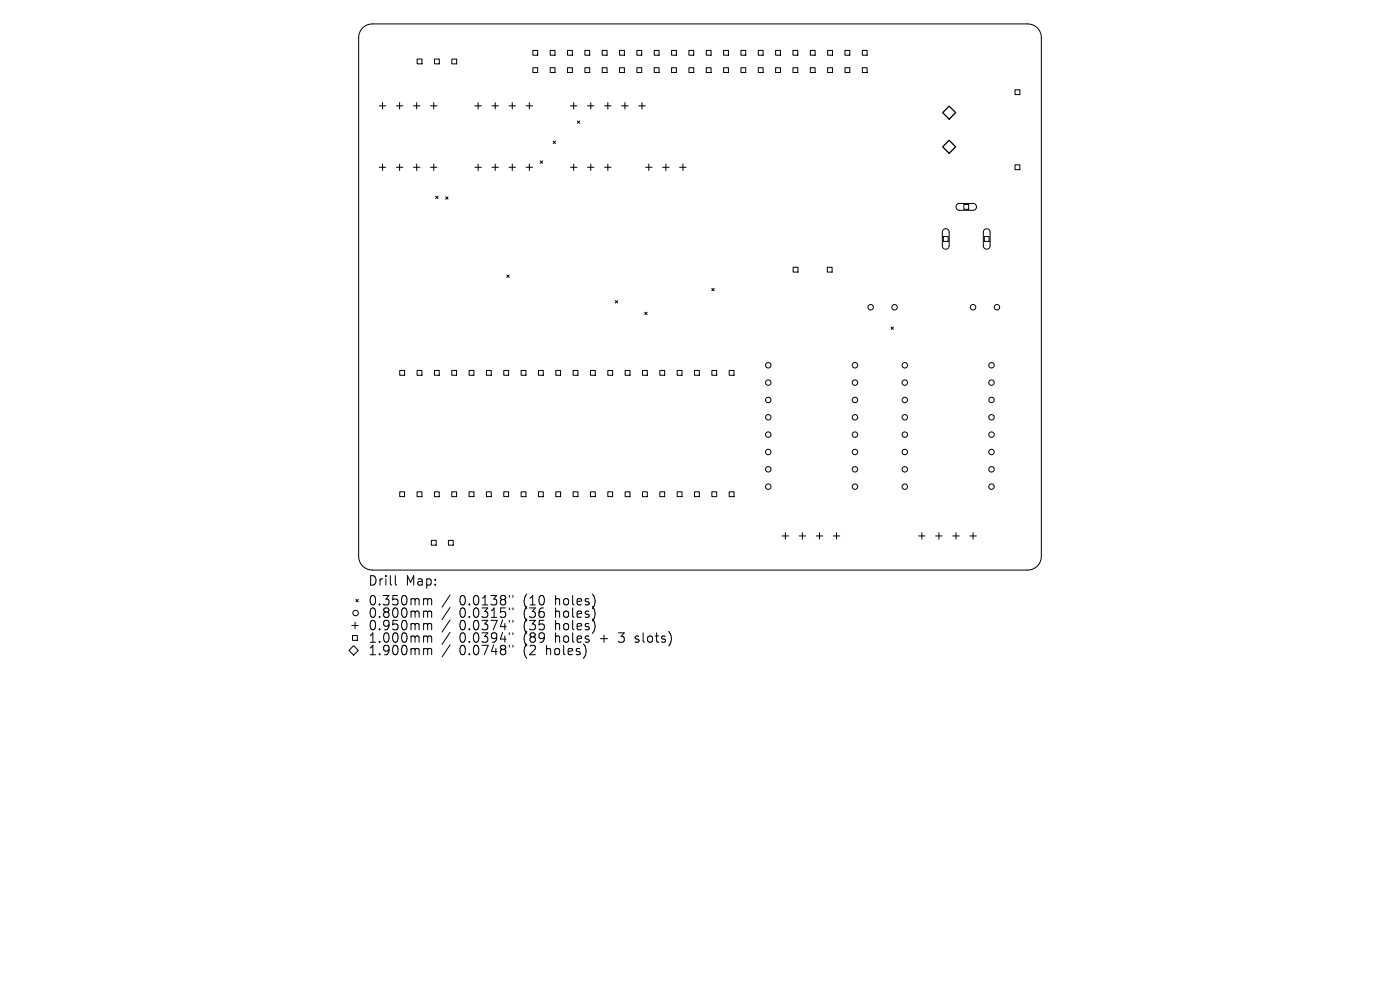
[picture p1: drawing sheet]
<svg xmlns="http://www.w3.org/2000/svg" width="297mm" height="210mm" viewBox="0 0 297 210" stroke-linecap="round" stroke-linejoin="round" font-family="sans-serif">
<defs><g id="words">
<g font-size="2.8">
<text x="78" y="124.5">Drill</text>
<text x="86" y="124.5">Map:</text>
<text x="78" y="128.7">0.350mm</text>
<text x="78" y="131.3">0.800mm</text>
<text x="97.5" y="128.7">0.0138&quot;</text>
<text x="97.5" y="131.3">0.0315&quot;</text>
<text x="111.2" y="128.7">(10</text>
<text x="111.2" y="131.3">(36</text>
<text x="118.1" y="128.7">holes)</text>
<text x="118.1" y="131.3">holes)</text>
<text x="78" y="134">0.950mm</text>
<text x="78" y="136.6">1.000mm</text>
<text x="97.5" y="134">0.0374&quot;</text>
<text x="97.5" y="136.6">0.0394&quot;</text>
<text x="111.2" y="134">(35</text>
<text x="111.2" y="136.6">(89</text>
<text x="118.1" y="134">holes)</text>
<text x="118.1" y="136.6">holes</text>
<text x="127.8" y="136.6">+</text>
<text x="132" y="136.6">3</text>
<text x="135.6" y="136.6">slots)</text>
<text x="78" y="139.3">1.900mm</text>
<text x="97.5" y="139.3">0.0748&quot;</text>
<text x="111.2" y="139.3">(2</text>
<text x="116.1" y="139.3">holes)</text>
</g>
</g></defs>
<g fill="none" stroke="#000" stroke-width=".21">
<path d="M77.1 5.8l1.1-.6 .8-.1h139a2.9 2.9 0 0 1 2.9 2.9v110a2.9 2.9 0 0 1-2.9 2.9h-139a2.9 2.9 0 0 1-2.9-2.9v-110l.3-1.2zM88.5 12.5h1v1h-1zM92.2 12.5h1v1h-1zM95.9 12.5h1v1h-1zM113 10.7h1.1v1h-1.1zM113 14.4h1.1v1h-1.1zM116.7 10.7h1v1h-1zM116.7 14.4h1v1h-1zM120.4 10.7h1v1h-1zM120.4 14.4h1v1h-1zM124.1 10.7h1v1h-1zM124.1 14.4h1v1h-1z"/>
<path d="M127.8 10.7h1v1h-1zM127.8 14.4h1v1h-1zM131.4 10.7h1.1v1h-1.1zM131.4 14.4h1.1v1h-1.1zM135.1 10.7h1v1h-1zM135.1 14.4h1v1h-1zM138.8 10.7h1v1h-1zM138.8 14.4h1v1h-1zM142.5 10.7h1v1h-1zM142.5 14.4h1v1h-1zM146.1 10.7h1.1v1h-1.1zM146.1 14.4h1.1v1h-1.1z"/>
<path d="M149.8 10.7h1.1v1h-1.1zM149.8 14.4h1.1v1h-1.1zM153.5 10.7h1v1h-1zM153.5 14.4h1v1h-1zM157.2 10.7h1v1h-1zM157.2 14.4h1v1h-1zM160.9 10.7h1v1h-1zM160.9 14.4h1v1h-1zM164.5 10.7h1.1v1h-1.1zM164.5 14.4h1.1v1h-1.1zM168.2 10.7h1v1h-1zM168.2 14.4h1v1h-1z"/>
<path d="M171.9 10.7h1v1h-1zM171.9 14.4h1v1h-1zM175.6 10.7h1v1h-1zM175.6 14.4h1v1h-1zM179.3 10.7h1v1h-1zM179.3 14.4h1v1h-1zM182.9 10.7h1.1v1h-1.1zM182.9 14.4h1.1v1h-1.1zM215.3 19h1.1v1.1h-1.1zM80.5 22.5h1.3M80.5 35.5h1.3M81.2 21.8v1.3"/>
<path d="M81.2 34.8v1.4M84.1 22.5h1.4M84.1 35.5h1.4M84.8 21.8v1.3M84.8 34.8v1.4M87.7 22.5h1.4M87.7 35.5h1.4M88.4 21.8v1.3M88.4 34.8v1.4M91.3 22.5h1.4M91.3 35.5h1.4M92 21.8v1.3"/>
<path d="M92 34.8v1.4M100.7 22.5h1.4M100.7 35.5h1.4M101.4 21.8v1.3M101.4 34.8v1.4M104.4 22.5h1.3M104.4 35.5h1.3M105.1 21.8v1.3M105.1 34.8v1.4M108 22.5h1.4M108 35.5h1.4M108.7 21.8v1.3"/>
<path d="M108.7 34.8v1.4M111.6 22.5h1.4M111.6 35.5h1.4M112.3 21.8v1.3M112.3 34.8v1.4M114.6 34.1l.5 .5M115.1 34.1l-.5 .5M117.4 29.9l.5 .5M117.9 29.9l-.5 .5M121 22.5h1.4M121 35.5h1.4M121.7 21.8v1.3"/>
<path d="M121.7 34.8v1.4M122.5 25.7l.5 .5M123 25.7l-.5 .5M124.6 22.5h1.4M124.6 35.5h1.4M125.3 21.8v1.3M125.3 34.8v1.4M128.3 22.5h1.3M128.3 35.5h1.3M128.9 21.8v1.3M128.9 34.8v1.4M131.9 22.5h1.4"/>
<path d="M132.6 21.8v1.3M135.5 22.5h1.4M136.2 21.8v1.3M137 35.5h1.3M137.6 34.8v1.4M140.6 35.5h1.3M141.3 34.8v1.4M144.2 35.5h1.4M144.9 34.8v1.4M215.3 35h1.1v1h-1.1zM92.4 41.6l.5 .5M92.9 41.6l-.5 .5"/>
<path d="M94.5 41.8l.5 .5M95 41.8l-.5 .5M107.5 58.3l.5 .5M108 58.3l-.5 .5M168.3 56.7h1v1h-1zM175.5 56.7h1v1h-1zM200.1 50.2h1v1h-1zM200.1 48.7a.72 .72 0 0 1 .8-.1 .72 .72 0 0 1 .5 .6v2.9a.72 .72 0 0 1-.8 .8 .72 .72 0 0 1-.7-.8v-2.9zM203 43.4l.5-.2h2.9a.72 .72 0 0 1 .8 .7 .72 .72 0 0 1-.8 .7h-2.9a.72 .72 0 0 1-.6-.4 .72 .72 0 0 1 .1-.8zM204.5 43.4h1v1h-1zM208.8 50.2h1v1h-1zM208.8 48.7a.72 .72 0 0 1 .8-.1 .72 .72 0 0 1 .5 .6v2.9a.72 .72 0 0 1-.8 .8 .72 .72 0 0 1-.7-.8v-2.9z"/>
<path d="M84.8 78.6h1v1h-1zM88.5 78.6h1v1h-1zM92.2 78.6h1v1h-1zM95.8 78.6h1.1v1h-1.1zM99.5 78.6h1v1h-1zM103.2 78.6h1v1h-1zM106.9 78.6h1v1h-1zM110.6 78.6h1v1h-1zM114.2 78.6h1.1v1h-1.1zM117.9 78.6h1v1h-1zM121.6 78.6h1v1h-1zM125.3 78.6h1v1h-1z"/>
<path d="M128.9 78.6h1.1v1h-1.1zM130.5 63.8l.5 .5M131 63.8l-.5 .5M132.6 78.6h1v1h-1zM136.3 78.6h1v1h-1zM136.8 66.2l.5 .5M137.3 66.2l-.5 .5M140 78.6h1v1h-1zM143.7 78.6h1v1h-1zM147.3 78.6h1.1v1h-1.1zM151 61.2l.5 .5M151 78.6h1v1h-1z"/>
<path d="M151.5 61.2l-.5 .5M154.7 78.6h1v1h-1zM189 69.4l.5 .5M189.5 69.4l-.5 .5M84.8 104.3h1v1.1h-1zM88.5 104.3h1v1.1h-1zM91.5 114.6h1v1.1h-1zM92.2 104.3h1v1.1h-1zM95.1 114.6h1.1v1.1h-1.1zM95.8 104.3h1.1v1.1h-1.1zM99.5 104.3h1v1.1h-1zM103.2 104.3h1v1.1h-1z"/>
<path d="M106.9 104.3h1v1.1h-1zM110.6 104.3h1v1.1h-1zM114.2 104.3h1.1v1.1h-1.1zM117.9 104.3h1v1.1h-1zM121.6 104.3h1v1.1h-1zM125.3 104.3h1v1.1h-1zM128.9 104.3h1.1v1.1h-1.1zM132.6 104.3h1v1.1h-1zM136.3 104.3h1v1.1h-1zM140 104.3h1v1.1h-1zM143.7 104.3h1v1.1h-1zM147.3 104.3h1.1v1.1h-1.1z"/>
<path d="M151 104.3h1v1.1h-1zM154.7 104.3h1v1.1h-1zM165.9 113.7h1.4M166.6 113v1.4M169.5 113.7h1.4M170.2 113v1.4M173.2 113.7h1.3M173.8 113v1.4M176.8 113.7h1.4M177.5 113v1.4M194.9 113.7h1.4M195.6 113v1.4"/>
<path d="M198.5 113.7h1.4M199.2 113v1.4M202.1 113.7h1.4M202.8 113v1.4M205.7 113.7h1.4M206.4 113v1.4M74.6 132.7h1.4M74.8 134.8h1v1h-1zM75 137l1 1-1 1-1-1zM75.3 132v1.4M75.5 127.2l.5 .5M76 127.2l-.5 .5"/>
<path d="M83.9 122.1v1.7l.2 .3M90.1 127h.3l.3 .3M90.1 129.6h.3l.3 .3M90.1 132.3h.3l.3 .3M90.1 134.9h.3l.3 .3M90.1 137.6h.3l.3 .2M90.7 127.3l.3-.3 .5 .1 .1 1.2M90.7 127.3v1M90.7 129.9v1.1M90.7 132.6v1M90.7 135.2v1M90.7 137.8v1.1"/>
<path d="M90.7 129.9l.3-.3 .5 .1 .1 1.3M90.7 132.6l.3-.3 .5 .1 .1 1.2M90.7 135.2l.3-.3 .5 .1 .1 1.2M90.7 137.8l.3-.2h.5l.1 1.3M95.5 126.2l-1.7 2.6M95.5 128.9l-1.7 2.5M95.5 131.5l-1.7 2.6M95.5 134.1l-1.7 2.6M95.5 136.8l-1.7 2.6M108.1 126.3v.4M108.1 129v.3M108.1 131.6v.4"/>
<path d="M108.1 134.2v.4M108.1 136.9v.4M108.8 126.3v.4M108.8 129v.3M108.8 131.6v.4M108.8 134.2v.4M108.8 136.9v.4M134.7 136.1l.2 .1M134.8 135v.5"/>
<circle cx="163" cy="77.5" r=".58"/>
<circle cx="181.4" cy="77.5" r=".58"/>
<circle cx="184.7" cy="65.2" r=".58"/>
<circle cx="189.8" cy="65.2" r=".58"/>
<circle cx="191.9" cy="77.5" r=".58"/>
<circle cx="206.4" cy="65.2" r=".58"/>
<circle cx="210.3" cy="77.5" r=".58"/>
<circle cx="211.5" cy="65.2" r=".58"/>
<circle cx="163" cy="92.2" r=".58"/>
<circle cx="163" cy="84.8" r=".58"/>
<circle cx="163" cy="88.5" r=".58"/>
<circle cx="163" cy="95.9" r=".58"/>
<circle cx="163" cy="81.2" r=".58"/>
<circle cx="163" cy="99.6" r=".58"/>
<circle cx="181.4" cy="84.8" r=".58"/>
<circle cx="181.4" cy="92.2" r=".58"/>
<circle cx="181.4" cy="88.5" r=".58"/>
<circle cx="181.4" cy="95.9" r=".58"/>
<circle cx="181.4" cy="81.2" r=".58"/>
<circle cx="181.4" cy="99.6" r=".58"/>
<circle cx="191.9" cy="84.8" r=".58"/>
<circle cx="191.9" cy="92.2" r=".58"/>
<circle cx="191.9" cy="95.9" r=".58"/>
<circle cx="191.9" cy="88.5" r=".58"/>
<circle cx="191.9" cy="81.2" r=".58"/>
<circle cx="191.9" cy="99.6" r=".58"/>
<circle cx="210.3" cy="92.2" r=".58"/>
<circle cx="210.3" cy="84.8" r=".58"/>
<circle cx="210.3" cy="95.9" r=".58"/>
<circle cx="210.3" cy="88.5" r=".58"/>
<circle cx="210.3" cy="81.2" r=".58"/>
<circle cx="210.3" cy="99.6" r=".58"/>
<circle cx="163" cy="103.2" r=".58"/>
<circle cx="181.4" cy="103.2" r=".58"/>
<circle cx="191.9" cy="103.2" r=".58"/>
<circle cx="210.3" cy="103.2" r=".58"/>
<circle cx="75.4" cy="130" r=".58"/>
</g>
<path d="M200 23.9l1.4-1.4 1.3 1.4-1.3 1.4zM201.4 29.8l1.3 1.3-1.3 1.4-1.4-1.4z" fill="none" stroke="#000" stroke-width=".28"/>
<use href="#words"/>
</svg>
